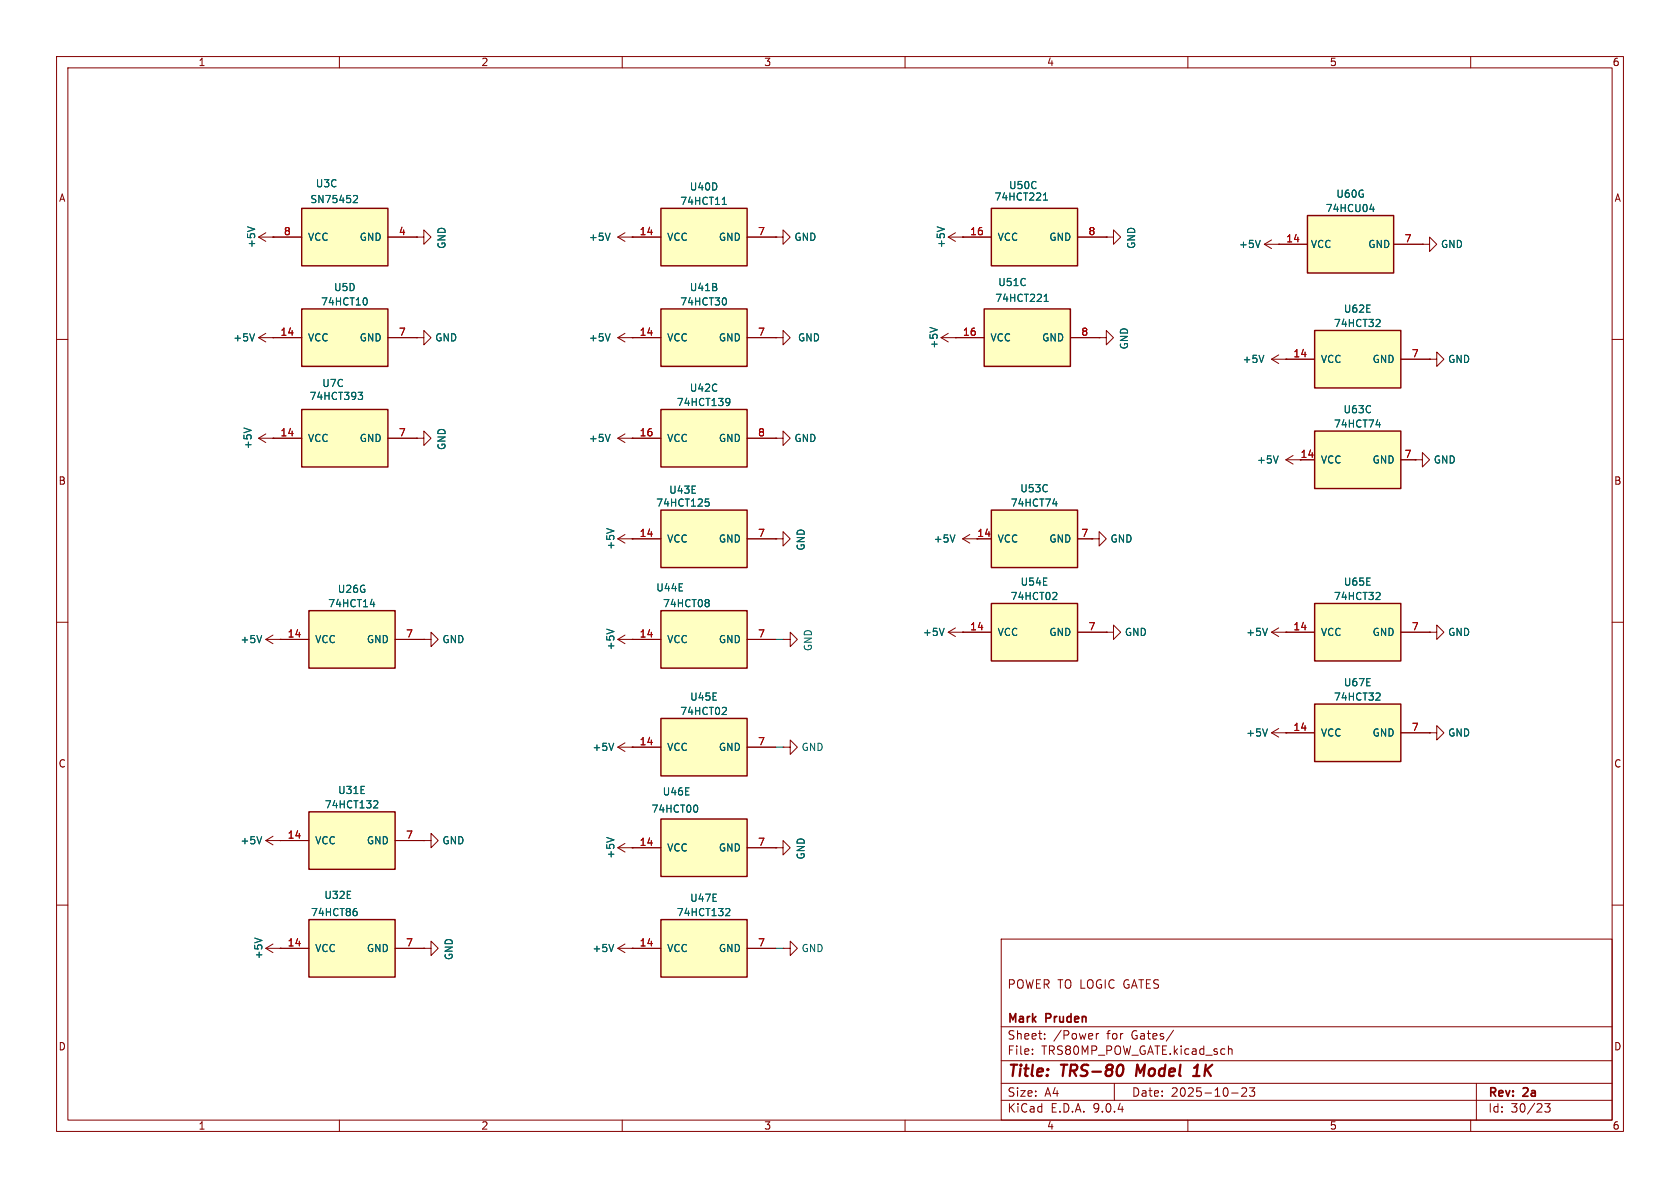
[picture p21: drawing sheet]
<svg xmlns="http://www.w3.org/2000/svg" width="297mm" height="210mm" viewBox="0 0 297 210" stroke-linecap="round" stroke-linejoin="round" font-family="sans-serif">
<defs><g id="words">
<g font-size="2.8" fill="#840000">
<text x="178" y="190.9">Title:</text>
<text x="187.7" y="190.9">TRS-80</text>
<text x="201.7" y="190.9">Model</text>
<text x="212.7" y="190.9">1K</text>
</g>
<g font-size="2.1" fill="#840000">
<text x="178" y="175">POWER TO LOGIC GATES</text>
<text x="178" y="184">Sheet:</text>
<text x="178" y="181.2">Mark</text>
<text x="185" y="181.2">Pruden</text>
<text x="186.2" y="184">/Power</text>
<text x="195.7" y="184">for</text>
<text x="200.2" y="184">Gates/</text>
<text x="178" y="186.7">File:</text>
<text x="184.1" y="186.7">TRS80MP_POW_GATE.kicad_sch</text>
<text x="178" y="196.9">KiCad</text>
<text x="178" y="194.1">Size:</text>
<text x="184.7" y="194.1">A4</text>
<text x="185.7" y="196.9">E.D.A.</text>
<text x="193.3" y="196.9">9.0.4</text>
<text x="200" y="194.1">Date:</text>
<text x="207" y="194.1">2025-10-23</text>
<text x="263" y="194.3">Rev:</text>
<text x="263" y="196.9">Id:</text>
<text x="267.1" y="196.9">30/23</text>
<text x="269.4" y="194.3">2a</text>
</g>
<g font-size="1.8" fill="#840000">
<text x="35" y="11.9">1</text>
<text x="85" y="11.9">2</text>
<text x="135" y="11.9">3</text>
<text x="185" y="11.9">4</text>
<text x="235" y="11.9">5</text>
<text x="285" y="11.9">6</text>
<text x="10.3" y="35.9">A</text>
<text x="285.3" y="35.9">A</text>
<text x="229.8" y="81">14</text>
<text x="10.3" y="85.9">B</text>
<text x="285.3" y="85.9">B</text>
<text x="172.7" y="95">14</text>
<text x="10.3" y="135.9">C</text>
<text x="285.3" y="135.9">C</text>
<text x="10.3" y="185.9">D</text>
<text x="285.3" y="185.9">D</text>
<text x="35" y="199.9">1</text>
<text x="85" y="199.9">2</text>
<text x="135" y="199.9">3</text>
<text x="185" y="199.9">4</text>
<text x="235" y="199.9">5</text>
<text x="285" y="199.9">6</text>
</g>
<g font-size="1.8" fill="#006464">
<text x="55.7" y="33.3">U3C</text>
<text x="121.8" y="33.9">U40D</text>
<text x="175.7" y="35.7">74HCT221</text>
<text x="178.3" y="33.6">U50C</text>
<text x="236.1" y="35.2">U60G</text>
<text x="54.8" y="36.1">SN75452</text>
<text x="120.2" y="36.4">74HCT11</text>
<text x="234.3" y="37.7">74HCU04</text>
<text x="45.3" y="43.9" transform="rotate(-90 45.3 43.9)">+5V</text>
<text x="54.4" y="42.8">VCC</text>
<text x="63.5" y="42.8">GND</text>
<text x="79" y="44.1" transform="rotate(-90 79 44.1)">GND</text>
<text x="104" y="42.8">+5V</text>
<text x="117.9" y="42.8">VCC</text>
<text x="127" y="42.8">GND</text>
<text x="140.3" y="42.8">GND</text>
<text x="167.2" y="43.9" transform="rotate(-90 167.2 43.9)">+5V</text>
<text x="176.3" y="42.8">VCC</text>
<text x="185.4" y="42.8">GND</text>
<text x="200.9" y="44.1" transform="rotate(-90 200.9 44.1)">GND</text>
<text x="218.9" y="44">+5V</text>
<text x="231.6" y="44">VCC</text>
<text x="241.8" y="44">GND</text>
<text x="254.6" y="44">GND</text>
<text x="59" y="51.7">U5D</text>
<text x="121.8" y="51.7">U41B</text>
<text x="175.8" y="53.6">74HCT221</text>
<text x="176.4" y="50.8">U51C</text>
<text x="56.7" y="54.2">74HCT10</text>
<text x="120.2" y="54.2">74HCT30</text>
<text x="235.7" y="58">74HCT32</text>
<text x="237.5" y="55.5">U62E</text>
<text x="41.1" y="60.6">+5V</text>
<text x="54.4" y="60.6">VCC</text>
<text x="63.5" y="60.6">GND</text>
<text x="76.8" y="60.6">GND</text>
<text x="104" y="60.6">+5V</text>
<text x="117.9" y="60.6">VCC</text>
<text x="127" y="60.6">GND</text>
<text x="141" y="60.6">GND</text>
<text x="166" y="61.7" transform="rotate(-90 166 61.7)">+5V</text>
<text x="175" y="60.6">VCC</text>
<text x="184.1" y="60.6">GND</text>
<text x="199.6" y="61.9" transform="rotate(-90 199.6 61.9)">GND</text>
<text x="219.6" y="64.4">+5V</text>
<text x="233.4" y="64.4">VCC</text>
<text x="242.6" y="64.4">GND</text>
<text x="255.9" y="64.4">GND</text>
<text x="54.6" y="70.9">74HCT393</text>
<text x="56.9" y="68.6">U7C</text>
<text x="119.6" y="72">74HCT139</text>
<text x="121.8" y="69.4">U42C</text>
<text x="235.7" y="75.8">74HCT74</text>
<text x="237.4" y="73.3">U63C</text>
<text x="44.7" y="79.5" transform="rotate(-90 44.7 79.5)">+5V</text>
<text x="54.4" y="78.3">VCC</text>
<text x="63.5" y="78.3">GND</text>
<text x="79" y="79.6" transform="rotate(-90 79 79.6)">GND</text>
<text x="104" y="78.3">+5V</text>
<text x="117.9" y="78.3">VCC</text>
<text x="127" y="78.3">GND</text>
<text x="140.3" y="78.3">GND</text>
<text x="222.1" y="82.1">+5V</text>
<text x="233.4" y="82.1">VCC</text>
<text x="242.6" y="82.1">GND</text>
<text x="253.4" y="82.1">GND</text>
<text x="115.9" y="89.8">74HCT125</text>
<text x="118.2" y="87.5">U43E</text>
<text x="178.6" y="89.8">74HCT74</text>
<text x="180.3" y="87.2">U53C</text>
<text x="108.8" y="97.3" transform="rotate(-90 108.8 97.3)">+5V</text>
<text x="117.9" y="96.1">VCC</text>
<text x="127" y="96.1">GND</text>
<text x="142.5" y="97.4" transform="rotate(-90 142.5 97.4)">GND</text>
<text x="165" y="96.1">+5V</text>
<text x="176.3" y="96.1">VCC</text>
<text x="185.4" y="96.1">GND</text>
<text x="196.2" y="96.1">GND</text>
<text x="57.9" y="107.5">74HCT14</text>
<text x="59.6" y="105">U26G</text>
<text x="115.9" y="104.7">U44E</text>
<text x="117.1" y="107.5">74HCT08</text>
<text x="178.6" y="106.3">74HCT02</text>
<text x="180.3" y="103.7">U54E</text>
<text x="235.7" y="106.3">74HCT32</text>
<text x="237.5" y="103.7">U65E</text>
<text x="42.4" y="113.9">+5V</text>
<text x="55.6" y="113.9">VCC</text>
<text x="64.8" y="113.9">GND</text>
<text x="78.1" y="113.9">GND</text>
<text x="117.9" y="113.9">VCC</text>
<text x="127" y="113.9">GND</text>
<text x="163.1" y="112.6">+5V</text>
<text x="176.3" y="112.6">VCC</text>
<text x="185.4" y="112.6">GND</text>
<text x="198.8" y="112.6">GND</text>
<text x="220.2" y="112.6">+5V</text>
<text x="233.4" y="112.6">VCC</text>
<text x="242.6" y="112.6">GND</text>
<text x="255.9" y="112.6">GND</text>
<text x="108.8" y="115.1" transform="rotate(-90 108.8 115.1)">+5V</text>
<text x="143.7" y="115.2" transform="rotate(-90 143.7 115.2)">GND</text>
<text x="121.9" y="124.1">U45E</text>
<text x="235.7" y="124.1">74HCT32</text>
<text x="237.5" y="121.5">U67E</text>
<text x="120.2" y="126.6">74HCT02</text>
<text x="220.2" y="130.4">+5V</text>
<text x="233.4" y="130.4">VCC</text>
<text x="242.6" y="130.4">GND</text>
<text x="255.9" y="130.4">GND</text>
<text x="104.6" y="132.9">+5V</text>
<text x="117.9" y="132.9">VCC</text>
<text x="127" y="132.9">GND</text>
<text x="141.6" y="132.9">GND</text>
<text x="57.3" y="143.1">74HCT132</text>
<text x="59.7" y="140.6">U31E</text>
<text x="115.1" y="143.9">74HCT00</text>
<text x="117.1" y="140.8">U46E</text>
<text x="42.4" y="149.5">+5V</text>
<text x="55.6" y="149.5">VCC</text>
<text x="64.8" y="149.5">GND</text>
<text x="78.1" y="149.5">GND</text>
<text x="108.8" y="151.9" transform="rotate(-90 108.8 151.9)">+5V</text>
<text x="117.9" y="150.7">VCC</text>
<text x="127" y="150.7">GND</text>
<text x="142.5" y="152" transform="rotate(-90 142.5 152)">GND</text>
<text x="57.2" y="159.1">U32E</text>
<text x="121.9" y="159.6">U47E</text>
<text x="54.9" y="162.2">74HCT86</text>
<text x="119.6" y="162.2">74HCT132</text>
<text x="46.6" y="169.7" transform="rotate(-90 46.6 169.7)">+5V</text>
<text x="55.6" y="168.5">VCC</text>
<text x="64.8" y="168.5">GND</text>
<text x="80.2" y="169.8" transform="rotate(-90 80.2 169.8)">GND</text>
<text x="104.6" y="168.5">+5V</text>
<text x="117.9" y="168.5">VCC</text>
<text x="127" y="168.5">GND</text>
<text x="141.6" y="168.5">GND</text>
</g>
<g font-size="1.8" fill="#a90000">
<text x="50.1" y="41.7">8</text>
<text x="70.4" y="41.7">4</text>
<text x="113" y="41.7">14</text>
<text x="133.9" y="41.7">7</text>
<text x="171.4" y="41.7">16</text>
<text x="192.3" y="41.7">8</text>
<text x="227.3" y="42.9">14</text>
<text x="248.2" y="42.9">7</text>
<text x="49.5" y="59.4">14</text>
<text x="70.4" y="59.4">7</text>
<text x="113" y="59.4">14</text>
<text x="133.9" y="59.4">7</text>
<text x="170.1" y="59.4">16</text>
<text x="191.1" y="59.4">8</text>
<text x="228.6" y="63.2">14</text>
<text x="249.5" y="63.2">7</text>
<text x="49.5" y="77.2">14</text>
<text x="70.4" y="77.2">7</text>
<text x="113" y="77.2">16</text>
<text x="133.9" y="77.2">8</text>
<text x="248.2" y="81">7</text>
<text x="113" y="95">14</text>
<text x="133.9" y="95">7</text>
<text x="191.1" y="95">7</text>
<text x="50.8" y="112.8">14</text>
<text x="71.7" y="112.8">7</text>
<text x="113" y="112.8">14</text>
<text x="133.9" y="112.8">7</text>
<text x="171.4" y="111.5">14</text>
<text x="192.3" y="111.5">7</text>
<text x="228.6" y="111.5">14</text>
<text x="249.5" y="111.5">7</text>
<text x="113" y="131.8">14</text>
<text x="133.9" y="131.8">7</text>
<text x="228.6" y="129.3">14</text>
<text x="249.5" y="129.3">7</text>
<text x="50.8" y="148.3">14</text>
<text x="71.7" y="148.3">7</text>
<text x="113" y="149.6">14</text>
<text x="133.9" y="149.6">7</text>
<text x="50.8" y="167.4">14</text>
<text x="71.7" y="167.4">7</text>
<text x="113" y="167.4">14</text>
<text x="133.9" y="167.4">7</text>
</g>
</g></defs>
<g fill="none" stroke="#840000" stroke-width=".18">
<path d="M10 10h277v190h-277zM12 12h273v186h-273zM60 10v2M110 10v2M160 10v2M210 10v2M260 10v2M10 60h2M285 60h2M10 110h2M285 110h2M10 160h2"/>
<path d="M177 166h108v32h-108zM285 160h2M60 198v2M110 198v2M160 198v2M177 194.5h108M177 191.5h108M177 187.5h108M177 181.5h108M182.5 186.3v.1M182.5 185.5v.1M184.7 183.6v.1"/>
<path d="M184.7 182.8v.1M193.8 182.7v1M194.2 182.7l-.2 .1-.2 .2M197 191.5v3M207.5 182.1l-1.3 2M210 198v2M217.2 185.5l.2-.1 .3 .1 .1 .9M217.7 193.2h1.2M219.5 192.4l.6-.1 .2 .1 .1 .3-.9 1.1h.9M220.9 192.3h.9l-.5 .6 .4 .1v.7l-.2 .1h-.4l-.2-.1M260 198v2M261 191.5v6.5"/>
<path d="M273.1 195.1h.9l-.5 .6 .5 .1v.7l-.3 .1h-.4l-.2-.1"/>
</g>
<path d="M198.4 188.3a1.31 1.31 0 0 1 0 1.5M201.1 188.2l-.3 2M210.9 190.2h1.2M211.1 188.8l.6-.6-.2 2" fill="none" stroke="#840000" stroke-width=".4"/>
<path d="M175.3 106.7h15.2v10.1h-15.2z" fill="#ffffc2"/>
<path d="M175.3 106.7h15.2v10.1h-15.2z" fill="none" stroke="#840000" stroke-width=".25"/>
<g fill="none" stroke="#840000" stroke-width=".18">
<path d="M45.7 41.9l1.3 .8M45.7 41.9h2.6M47 41.1l-1.3 .8M48.3 41.9h.1M137.2 59.7h1.2v-1.3l1.3 1.3-1.3 1.3v-1.3M137.2 59.7h.1M137.2 41.9h1.2v-1.3l1.3 1.3-1.3 1.3v-1.3M137.2 41.9h.1M166.4 59.7l1.2 .8M166.4 59.7h2.5M167.6 58.9l-1.2 .8M168.9 59.7h.1"/>
<path d="M137.2 77.5h1.2v-1.3l1.3 1.3-1.3 1.2v-1.2M137.2 77.5h.1M137.2 95.3h1.2v-1.3l1.3 1.3-1.3 1.2v-1.2M137.2 95.3h.1M170.2 95.3l1.2 .7M170.2 95.3h2.5M171.4 94.5l-1.2 .8M193 95.3h1.3v-1.3l1.3 1.3-1.3 1.2v-1.2M193 95.3h.1M138.4 113h1.3v-1.2l1.3 1.2-1.3 1.3v-1.3M138.4 113h.1M167.6 111.8h7.7"/>
<path d="M167.6 111.8l1.3 .7M168.9 111l-1.3 .8M170.2 111.8h.1M190.5 111.8h5.1M195.6 111.8h1.2v-1.3l1.3 1.3-1.3 1.2v-1.2M195.6 111.8h.1M138.4 132.1h1.3v-1.3l1.3 1.3-1.3 1.3v-1.3M138.4 132.1h.1"/>
</g>
<path d="M43.8 40.1l1.2 .4M164.4 57.9l1.3 .4M168.8 94.6l-.4 1.2M166.9 111.1l-.4 1.2M186.6 104.7l.2 .3v.3l-.7 .7h.7" fill="none" stroke="#006464" stroke-width=".18"/>
<path d="M175.3 36.8h15.2v10.2h-15.2z" fill="#ffffc2"/>
<path d="M175.3 36.8h15.2v10.2h-15.2z" fill="none" stroke="#840000" stroke-width=".25"/>
<path d="M167.6 41.9h7.7M167.6 41.9l1.3 .8M168.9 41.1l-1.3 .8M170.2 41.9h.1M190.5 41.9h5.1M194.3 59.7h1.3v-1.3l1.2 1.3-1.2 1.3v-1.3M194.3 59.7h.1M195.6 41.9h1.2v-1.3l1.3 1.3-1.3 1.3v-1.3M195.6 41.9h.1" fill="none" stroke="#840000" stroke-width=".18"/>
<path d="M184.5 35.4h.7M184.5 34.5l.3-.4v1.3M165.7 40.1l1.2 .4" fill="none" stroke="#006464" stroke-width=".18"/>
<path d="M174 54.6h15.2v10.2h-15.2z" fill="#ffffc2"/>
<path d="M174 54.6h15.2v10.2h-15.2z" fill="none" stroke="#840000" stroke-width=".25"/>
<path d="M168.9 59.7h5.1M189.2 59.7h5.1M252.7 129.5h1.3v-1.2l1.3 1.2-1.3 1.3v-1.3M252.7 129.5h.1" fill="none" stroke="#840000" stroke-width=".18"/>
<path d="M184.6 53.3h.7M184.6 52.4l.4-.4v1.3" fill="none" stroke="#006464" stroke-width=".18"/>
<path d="M232.4 124.5h15.2v10.1h-15.2z" fill="#ffffc2"/>
<path d="M232.4 124.5h15.2v10.1h-15.2z" fill="none" stroke="#840000" stroke-width=".25"/>
<path d="M224.8 111.8l1.3 .7M224.8 111.8h2.5M226.1 111l-1.3 .8M227.3 111.8h.1M224.8 129.5h7.6M224.8 129.5l1.3 .8M226.1 128.8l-1.3 .7M227.3 129.5h.1M247.6 129.5h5.1" fill="none" stroke="#840000" stroke-width=".18"/>
<path d="M224.1 111.1l-.5 1.2M224.1 128.8l-.5 1.3M243.7 122.5l.3 .2-.1 .3-.7 .8h.8" fill="none" stroke="#006464" stroke-width=".18"/>
<path d="M232.4 106.7h15.2v10.1h-15.2z" fill="#ffffc2"/>
<path d="M232.4 106.7h15.2v10.1h-15.2z" fill="none" stroke="#840000" stroke-width=".25"/>
<g fill="none" stroke="#840000" stroke-width=".18">
<path d="M223.5 43.2l1.3 .7M223.5 43.2h2.6M224.8 42.4l-1.3 .8M226.1 43.2h.1M251.5 43.2h1.2v-1.3l1.3 1.3-1.3 1.3v-1.3M251.5 43.2h.1M224.8 63.5l1.3 .8M224.8 63.5h2.5M226.1 62.7l-1.3 .8M227.3 63.5h.1M227.3 111.8h5.1M247.6 111.8h5.1"/>
<path d="M252.7 111.8h1.3v-1.3l1.3 1.3-1.3 1.2v-1.2M252.7 111.8h.1"/>
</g>
<path d="M222.8 42.5l-.4 1.3M223.4 62.8l-.4 1.3M243.7 104.7l.3 .3-.1 .3-.7 .7h.8" fill="none" stroke="#006464" stroke-width=".18"/>
<path d="M231.1 38.1h15.3v10.2h-15.3z" fill="#ffffc2"/>
<path d="M231.1 38.1h15.3v10.2h-15.3z" fill="none" stroke="#840000" stroke-width=".25"/>
<path d="M226.1 43.2h5M246.4 43.2h5.1" fill="none" stroke="#840000" stroke-width=".18"/>
<path d="M242.2 37h.8M242.8 36.6v.8" fill="none" stroke="#006464" stroke-width=".18"/>
<path d="M232.4 58.4h15.2v10.2h-15.2z" fill="#ffffc2"/>
<path d="M232.4 58.4h15.2v10.2h-15.2z" fill="none" stroke="#840000" stroke-width=".25"/>
<path d="M227.3 63.5h5.1M247.6 63.5h5.1" fill="none" stroke="#840000" stroke-width=".18"/>
<path d="M243.7 56.5l.3 .2-.1 .3-.7 .7h.8" fill="none" stroke="#006464" stroke-width=".18"/>
<path d="M232.4 76.2h15.2v10.2h-15.2z" fill="#ffffc2"/>
<path d="M232.4 76.2h15.2v10.2h-15.2z" fill="none" stroke="#840000" stroke-width=".25"/>
<path d="M252.7 63.5h1.3v-1.3l1.3 1.3-1.3 1.3v-1.3M252.7 63.5h.1M227.3 81.3h5.1M227.3 81.3l1.3 .7M228.6 80.5l-1.3 .8M247.6 81.3h2.6M250.2 81.3h1.3v-1.3l1.2 1.3-1.2 1.3v-1.3M250.2 81.3h.1M109.2 149.9l1.3 .7M109.2 149.9h2.6M110.5 149.1l-1.3 .8M111.8 149.9h.1" fill="none" stroke="#840000" stroke-width=".18"/>
<path d="M243.3 75.1h.8M243.9 74.7v.8M226 80.6l-.5 1.3M107.3 148l1.2 .5" fill="none" stroke="#006464" stroke-width=".18"/>
<path d="M116.8 162.6h15.3v10.1h-15.3z" fill="#ffffc2"/>
<path d="M116.8 162.6h15.3v10.1h-15.3z" fill="none" stroke="#840000" stroke-width=".25"/>
<path d="M137.2 149.9h1.2v-1.3l1.3 1.3-1.3 1.2v-1.2M137.2 149.9h.1M111.8 167.6h5M132.1 167.6h5.1" fill="none" stroke="#840000" stroke-width=".18"/>
<path d="M128.5 160.6l.4 .1 .1 .3-.8 .9h.8" fill="none" stroke="#006464" stroke-width=".18"/>
<path d="M116.8 144.8h15.3v10.1h-15.3z" fill="#ffffc2"/>
<path d="M116.8 144.8h15.3v10.1h-15.3z" fill="none" stroke="#840000" stroke-width=".25"/>
<path d="M111.8 149.9h5M132.1 149.9h5.1M138.4 167.6h1.3v-1.2l1.3 1.2-1.3 1.3v-1.3M138.4 167.6h.1" fill="none" stroke="#840000" stroke-width=".18"/>
<path d="M123.2 142.4l.1 .4-.1 .7" fill="none" stroke="#006464" stroke-width=".18"/>
<path d="M175.3 90.2h15.2v10.1h-15.2z" fill="#ffffc2"/>
<path d="M175.3 90.2h15.2v10.1h-15.2z" fill="none" stroke="#840000" stroke-width=".25"/>
<path d="M172.7 95.3h2.6M190.5 95.3h2.5M109.2 167.6l1.3 .8M109.2 167.6h2.6M110.5 166.9l-1.3 .7M111.8 167.6h.1" fill="none" stroke="#840000" stroke-width=".18"/>
<path d="M186.1 89.1h.8M186.7 88.6v.9M108.5 166.9l-.4 1.3" fill="none" stroke="#006464" stroke-width=".18"/>
<path d="M116.8 108h15.3v10.1h-15.3z" fill="#ffffc2"/>
<path d="M116.8 108h15.3v10.1h-15.3z" fill="none" stroke="#840000" stroke-width=".25"/>
<path d="M109.2 95.3l1.3 .7M109.2 95.3h2.6M110.5 94.5l-1.3 .8M111.8 95.3h.1M111.8 113h5M132.1 113h5.1" fill="none" stroke="#840000" stroke-width=".18"/>
<path d="M107.3 93.4l1.2 .5M125.1 106l.3 .2-.3 .3 .3 .3v.2l-.3 .3" fill="none" stroke="#006464" stroke-width=".18"/>
<path d="M116.8 127h15.3v10.2h-15.3z" fill="#ffffc2"/>
<path d="M116.8 127h15.3v10.2h-15.3z" fill="none" stroke="#840000" stroke-width=".25"/>
<path d="M109.2 132.1h7.6M109.2 132.1l1.3 .7M110.5 131.3l-1.3 .8M111.8 132.1h.1M132.1 132.1h5.1" fill="none" stroke="#840000" stroke-width=".18"/>
<path d="M108.5 131.4l-.4 1.3M128.2 125l.2 .3v.3l-.8 .7h.8" fill="none" stroke="#006464" stroke-width=".18"/>
<path d="M116.8 90.2h15.3v10.1h-15.3z" fill="#ffffc2"/>
<path d="M116.8 90.2h15.3v10.1h-15.3z" fill="none" stroke="#840000" stroke-width=".25"/>
<path d="M111.8 95.3h5M132.1 95.3h5.1M109.2 113l1.3 .8M109.2 113h2.6M110.5 112.3l-1.3 .7M111.8 113h.1M47 148.6l1.3 .8M47 148.6h2.5M48.3 147.8l-1.3 .8M49.5 148.6h.1" fill="none" stroke="#840000" stroke-width=".18"/>
<path d="M124.7 88.2h.6M124.8 88.7h.3l.3 .2-.1 .5-.5 .1M107.3 111.2l1.2 .4M46.3 147.9l-.5 1.3" fill="none" stroke="#006464" stroke-width=".18"/>
<path d="M54.6 143.5h15.2v10.2h-15.2z" fill="#ffffc2"/>
<path d="M54.6 143.5h15.2v10.2h-15.2z" fill="none" stroke="#840000" stroke-width=".25"/>
<path d="M49.5 148.6h5.1M69.8 148.6h5.1M74.9 148.6h1.3v-1.3l1.3 1.3-1.3 1.3v-1.3M74.9 148.6h.1M47 167.6l1.3 .8M47 167.6h2.5M48.3 166.9l-1.3 .7M49.5 167.6h.1M74.9 167.6h1.3v-1.2l1.3 1.2-1.3 1.3v-1.3M74.9 167.6h.1" fill="none" stroke="#840000" stroke-width=".18"/>
<path d="M66.3 141.5l.4 .1 .1 .3-.8 .9h.8M45 165.8l1.3 .4" fill="none" stroke="#006464" stroke-width=".18"/>
<path d="M54.6 162.6h15.2v10.1h-15.2z" fill="#ffffc2"/>
<path d="M54.6 162.6h15.2v10.1h-15.2z" fill="none" stroke="#840000" stroke-width=".25"/>
<path d="M73.7 77.5h1.2v-1.3l1.3 1.3-1.3 1.2v-1.2M73.7 77.5h.1M74.9 113h1.3v-1.2l1.3 1.2-1.3 1.3v-1.3M74.9 113h.1M49.5 167.6h5.1M69.8 167.6h5.1" fill="none" stroke="#840000" stroke-width=".18"/>
<path d="M62.8 160.6h.2M62.9 161.1l.2 .2v.3l-.2 .3" fill="none" stroke="#006464" stroke-width=".18"/>
<path d="M54.6 108h15.2v10.1h-15.2z" fill="#ffffc2"/>
<path d="M54.6 108h15.2v10.1h-15.2z" fill="none" stroke="#840000" stroke-width=".25"/>
<path d="M109.2 59.7l1.3 .8M109.2 59.7h2.6M110.5 58.9l-1.3 .8M111.8 59.7h.1M47 113h7.6M47 113l1.3 .8M48.3 112.3l-1.3 .7M49.5 113h.1M69.8 113h5.1" fill="none" stroke="#840000" stroke-width=".18"/>
<path d="M107.9 59l-.5 1.3M46.3 112.3l-.5 1.3M65.5 106.8h.8M66.1 106.4v.9" fill="none" stroke="#006464" stroke-width=".18"/>
<path d="M116.8 72.4h15.3v10.2h-15.3z" fill="#ffffc2"/>
<path d="M116.8 72.4h15.3v10.2h-15.3z" fill="none" stroke="#840000" stroke-width=".25"/>
<path d="M109.2 41.9l1.3 .8M109.2 41.9h2.6M110.5 41.1l-1.3 .8M111.8 41.9h.1M111.8 77.5h5M132.1 77.5h5.1" fill="none" stroke="#840000" stroke-width=".18"/>
<path d="M107.9 41.2l-.5 1.3M128.5 70.4l.5 .2a.84 .84 0 0 1-.3 1.1h-.3M129 71l-.2 .2h-.3" fill="none" stroke="#006464" stroke-width=".18"/>
<path d="M116.8 54.6h15.3v10.2h-15.3z" fill="#ffffc2"/>
<path d="M116.8 54.6h15.3v10.2h-15.3z" fill="none" stroke="#840000" stroke-width=".25"/>
<path d="M111.8 59.7h5M132.1 59.7h5.1M109.2 77.5l1.3 .7M109.2 77.5h2.6M110.5 76.7l-1.3 .8M111.8 77.5h.1" fill="none" stroke="#840000" stroke-width=".18"/>
<path d="M128.2 52.7l.2 .4-.2 .8M107.9 76.8l-.5 1.2" fill="none" stroke="#006464" stroke-width=".18"/>
<path d="M116.8 36.8h15.3v10.2h-15.3z" fill="#ffffc2"/>
<path d="M116.8 36.8h15.3v10.2h-15.3z" fill="none" stroke="#840000" stroke-width=".25"/>
<path d="M73.7 59.7h1.2v-1.3l1.3 1.3-1.3 1.3v-1.3M73.7 59.7h.1M111.8 41.9h5M132.1 41.9h5.1" fill="none" stroke="#840000" stroke-width=".18"/>
<path d="M127.7 36.1h.7M127.9 35.1l.2-.2v1.2" fill="none" stroke="#006464" stroke-width=".18"/>
<path d="M53.3 72.4h15.3v10.2h-15.3z" fill="#ffffc2"/>
<path d="M53.3 72.4h15.3v10.2h-15.3z" fill="none" stroke="#840000" stroke-width=".25"/>
<path d="M45.7 59.7l1.3 .8M45.7 59.7h2.6M47 58.9l-1.3 .8M48.3 59.7h.1M73.7 41.9h1.2v-1.3l1.3 1.3-1.3 1.3v-1.3M73.7 41.9h.1M45.7 77.5h7.6M45.7 77.5l1.3 .7M47 76.7l-1.3 .8M48.3 77.5h.1M68.6 77.5h5.1" fill="none" stroke="#840000" stroke-width=".18"/>
<path d="M45 59l-.4 1.3M43.1 75.7l1.3 .4M63.3 69.3h.8l-.4 .5 .3 .2 .1 .4-.2 .2h-.4" fill="none" stroke="#006464" stroke-width=".18"/>
<path d="M53.3 36.8h15.3v10.2h-15.3z" fill="#ffffc2"/>
<path d="M53.3 36.8h15.3v10.2h-15.3z" fill="none" stroke="#840000" stroke-width=".25"/>
<path d="M48.3 41.9h5M68.6 41.9h5.1" fill="none" stroke="#840000" stroke-width=".18"/>
<path d="M62.7 34.6h.4l.1 .3-.8 .9h.8" fill="none" stroke="#006464" stroke-width=".18"/>
<path d="M53.3 54.6h15.3v10.2h-15.3z" fill="#ffffc2"/>
<path d="M53.3 54.6h15.3v10.2h-15.3z" fill="none" stroke="#840000" stroke-width=".25"/>
<g fill="none" stroke="#840000" stroke-width=".18">
<path d="M48.3 59.7h.1M48.3 41.9h.1M48.3 59.7h5M48.3 41.9h5M68.6 59.7h5.1M68.6 41.9h5.1M73.7 59.7h.1M73.7 41.9h.1M111.8 59.7h.1M111.8 41.9h.1M111.8 59.7h5M111.8 41.9h5"/>
<path d="M132.1 59.7h5.1M132.1 41.9h5.1M137.2 59.7h.1M137.2 41.9h.1M168.9 59.7h.1M168.9 59.7h5.1M170.2 41.9h.1M170.2 41.9h5.1M189.2 59.7h5.1M190.5 41.9h5.1M194.3 59.7h.1M195.6 41.9h.1"/>
<path d="M226.1 43.2h.1M226.1 43.2h5M246.4 43.2h5.1M251.5 43.2h.1M48.3 77.5h.1M48.3 77.5h5M68.6 77.5h5.1M73.7 77.5h.1M111.8 77.5h.1M111.8 77.5h5M132.1 77.5h5.1M137.2 77.5h.1"/>
<path d="M227.3 63.5h.1M227.3 63.5h5.1M247.6 63.5h5.1M252.7 63.5h.1M111.8 95.3h.1M111.8 95.3h5M132.1 95.3h5.1M137.2 95.3h.1M172.7 95.3h2.6M190.5 95.3h2.5M193 95.3h.1M229.9 81.3h2.5"/>
<path d="M247.6 81.3h2.6M250.2 81.3h.1M49.5 113h.1M49.5 113h5.1M69.8 113h5.1M74.9 113h.1M111.8 113h.1M111.8 113h5M132.1 113h5.1M170.2 111.8h.1M170.2 111.8h5.1M190.5 111.8h5.1"/>
<path d="M195.6 111.8h.1M227.3 111.8h.1M227.3 111.8h5.1M247.6 111.8h5.1M252.7 111.8h.1M111.8 132.1h.1M111.8 132.1h5M132.1 132.1h5.1M227.3 129.5h.1M227.3 129.5h5.1M247.6 129.5h5.1M252.7 129.5h.1"/>
<path d="M49.5 148.6h.1M49.5 148.6h5.1M69.8 148.6h5.1M74.9 148.6h.1M111.8 149.9h.1M111.8 149.9h5M132.1 149.9h5.1M137.2 149.9h.1M49.5 167.6h.1M49.5 167.6h5.1M69.8 167.6h5.1M74.9 167.6h.1"/>
<path d="M111.8 167.6h.1M111.8 167.6h5M132.1 167.6h5.1"/>
</g>
<g fill="none" stroke="#006464" stroke-width=".18">
<path d="M62.7 34.6h.4l.1 .3-.8 .9h.8M127.7 36.1h.7M127.9 35.1l.2-.2v1.2M184.5 35.4h.7M184.5 34.5l.3-.4v1.3M242.2 37h.8M242.8 36.6v.8M43.8 40.1l1.2 .4M45 59l-.4 1.3M64.7 52.7l.2 .4-.2 .8M107.9 59l-.5 1.3M107.9 41.2l-.5 1.3"/>
<path d="M128.2 52.7l.2 .4-.2 .8M164.4 57.9l1.3 .4M165.7 40.1l1.2 .4M184.6 53.3h.7M184.6 52.4l.4-.4v1.3M222.8 42.5l-.4 1.3M243.7 56.5l.3 .2-.1 .3-.7 .7h.8M43.1 75.7l1.3 .4M63.3 69.3h.8l-.4 .5 .3 .2 .1 .4-.2 .2h-.4M107.9 76.8l-.5 1.2M128.5 70.4l.5 .2a.84 .84 0 0 1-.3 1.1h-.3M129 71l-.2 .2h-.3"/>
<path d="M223.4 62.8l-.4 1.3M243.3 75.1h.8M243.9 74.7v.8M107.3 93.4l1.2 .5M124.7 88.2h.6M124.8 88.7h.3l.3 .2-.1 .5-.5 .1M168.8 94.6l-.4 1.2M186.1 89.1h.8M186.7 88.6v.9M226 80.6l-.5 1.3M46.3 112.3l-.5 1.3M65.5 106.8h.8"/>
<path d="M66.1 106.4v.9M107.3 111.2l1.2 .4M125.1 106l.3 .2-.3 .3 .3 .3v.2l-.3 .3M166.9 111.1l-.4 1.2M186.6 104.7l.2 .3v.3l-.7 .7h.7M224.1 111.1l-.5 1.2M243.7 104.7l.3 .3-.1 .3-.7 .7h.8M108.5 131.4l-.4 1.3M128.2 125l.2 .3v.3l-.8 .7h.8M224.1 128.8l-.5 1.3M243.7 122.5l.3 .2-.1 .3-.7 .8h.8M46.3 147.9l-.5 1.3"/>
<path d="M66.3 141.5l.4 .1 .1 .3-.8 .9h.8M107.3 148l1.2 .5M123.2 142.4l.1 .4-.1 .7M45 165.8l1.3 .4M62.8 160.6h.2M62.9 161.1l.2 .2v.3l-.2 .3M108.5 166.9l-.4 1.3M128.5 160.6l.4 .1 .1 .3-.8 .9h.8"/>
</g>
<path d="M137.2 113h1.2M137.2 132.1h1.2M137.2 167.6h1.2" fill="none" stroke="#009600" stroke-width=".18"/>
<use href="#words"/>
</svg>
